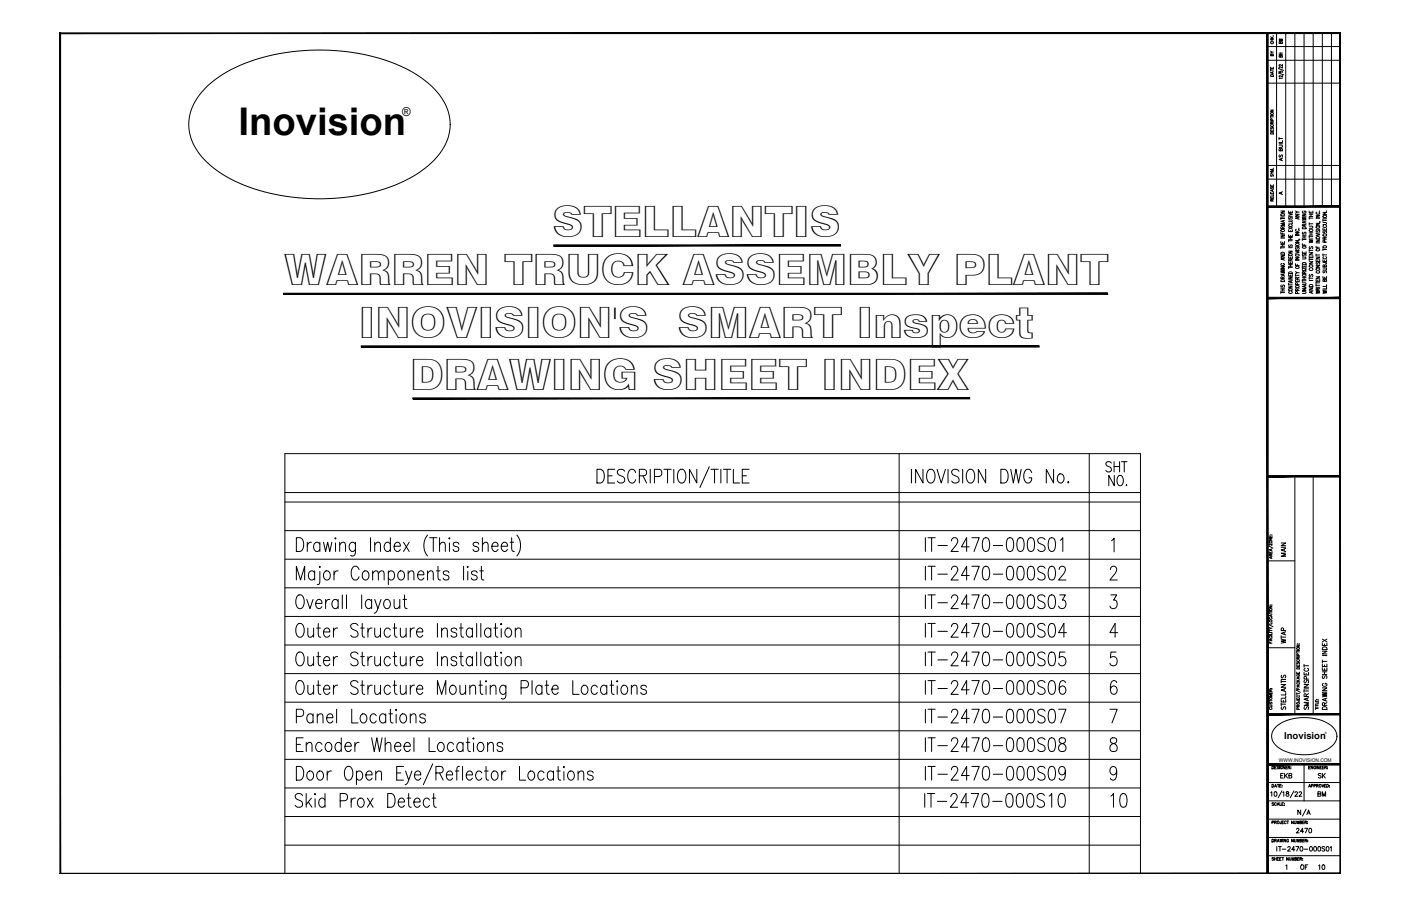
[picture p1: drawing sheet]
<svg xmlns="http://www.w3.org/2000/svg" width="432mm" height="279mm" viewBox="0 0 432 279" stroke-linecap="round" stroke-linejoin="round" font-family="sans-serif">
<defs><g id="words">
<g font-size="13.3">
<text x="170.3" y="73.1">STELLANTIS</text>
<text x="87.6" y="88">WARREN TRUCK ASSEMBLY PLANT</text>
<text x="110.6" y="104.2">INOVISION'S SMART Inspect</text>
<text x="126.4" y="120.2">DRAWING SHEET INDEX</text>
</g>
<text font-size="11.8" x="73.5" y="41.7">Inovision</text>
<g font-size="7.9">
<text x="279.8" y="150.3">INOVISION DWG No.</text>
<text x="284" y="171.4">IT-2470-000S01</text>
<text x="284" y="180.3">IT-2470-000S02</text>
<text x="284" y="189.1">IT-2470-000S03</text>
<text x="284" y="197.6">IT-2470-000S04</text>
<text x="284" y="206.7">IT-2470-000S05</text>
<text x="284" y="215.2">IT-2470-000S06</text>
<text x="284" y="224">IT-2470-000S07</text>
<text x="90" y="232.8">Encoder Wheel Locations</text>
<text x="284" y="232.8">IT-2470-000S08</text>
<text x="284" y="241.7">IT-2470-000S09</text>
<text x="89.6" y="250.1">Skid Prox Detect</text>
<text x="283.6" y="250.1">IT-2470-000S10</text>
<text x="341.1" y="250.1">10</text>
</g>
<g font-size="6.6">
<text x="339.7" y="146.8">SHT</text>
<text x="340.4" y="151">NO.</text>
</g>
<text font-size="5.3" x="398.6" y="252.9">N/A</text>
<g font-size="4.4">
<text x="397.2" y="172.9" transform="rotate(-90 397.2 172.9)">MAIN</text>
<text x="397.2" y="199.7" transform="rotate(-90 397.2 199.7)">WTAP</text>
<text x="393.3" y="241.3">EKB</text>
<text x="405" y="241.3">SK</text>
<text x="405" y="246.9">BM</text>
<text x="398.3" y="258.2">2470</text>
<text x="399.7" y="269.5">OF</text>
<text x="405.3" y="269.5">10</text>
</g>
<g font-size="4">
<text x="393" y="14.5">BM</text>
<text x="393" y="18.7">BH</text>
</g>
<text font-size="3.8" x="124" y="35.7">®</text>
<g font-size="3.5">
<text x="393.3" y="18.3" transform="rotate(-90 393.3 18.3)">BY</text>
<text x="393" y="61">A</text>
</g>
<text font-size="2.9" x="395.8" y="227.9">Inovision</text>
<text font-size="1.6" x="394.2" y="234.9">WWW.INOVISION.COM</text>
<text font-size=".9" x="408.4" y="226.4">®</text>
</g></defs>
<!-- layer: 0 -->
<g fill="none" stroke="#000" stroke-width=".31">
<path d="M63.1 27.4a43 43 0 0 1 23.6-11 64.2 64.2 0 0 1 39.3 5.2 23.8 23.8 0 0 1 12.1 12.6 14.8 14.8 0 0 1-4.3 15.2 42.1 42.1 0 0 1-21.8 10.6 64.5 64.5 0 0 1-41-4.9 23.6 23.6 0 0 1-12.2-12.6 14.8 14.8 0 0 1 4.3-15.1zM184 144.7h1.1a2.47 2.47 0 0 1 0 4.3h-1.1zM187.4 146.7h1.3M189.5 144.7h-2.1v4.3h2.1M192.5 145.3a1.19 1.19 0 0 0-1.2-.6 1.19 1.19 0 0 0-1 1l.3 .6 1.3 .6a1.05 1.05 0 0 1 .7 1.1 1.05 1.05 0 0 1-.9 1h-.6l-.8-.7M195.9 145.7a1.12 1.12 0 0 0-1.1-1 1.12 1.12 0 0 0-1.1 1 2.67 2.67 0 0 0 .8 3.3 1.19 1.19 0 0 0 1.4-1.1M197 146.7h1.5a1.03 1.03 0 0 0 .8-1 1.03 1.03 0 0 0-.8-1h-1.5v4.3M198.2 146.7l1.1 2.3M200.4 144.7v4.3M201.7 146.9h1.5a1.15 1.15 0 0 0 .8-1.1 1.15 1.15 0 0 0-.8-1.1h-1.5v4.3M204.6 144.7h2.3M205.7 144.7v4.3"/>
<path d="M207.7 144.7v4.3M209.5 144.9l.3-.2a1.87 1.87 0 0 1 1.6 2.6 1.26 1.26 0 0 1-.7 1.5 1.26 1.26 0 0 1-1.6-.5 3.1 3.1 0 0 1 .4-3.4zM214.8 144.7v4.3l-2.3-4.3v4.3M218.6 143.9l-2.9 6.5M219.1 144.7h2.3M220.2 144.7v4.3M222.2 144.7v4.3M223 144.7h2.2M224.1 144.7v4.3M226 144.7v4.3h2M228.8 146.7h1.3M230.9 144.7h-2.1v4.3h2.1"/>
<path d="M91.3 165.8h1.2a2.49 2.49 0 0 1 .8 3.6l-.8 .7h-1.2zM91.3 178.9v-4.3l1.3 4.3 1.3-4.3v4.3M94.7 167.2v2.9M96 167.2a1.17 1.17 0 0 0-1.3 1.3M97 176.6a.94 .94 0 0 0-.9-.6 .94 .94 0 0 0-.9 .6 1.3 1.3 0 0 0-.1 1.6 1.3 1.3 0 0 0 1.6 .5l.3-.4M97 176.1v2.8M98.6 167.8l-.7-.6a1.42 1.42 0 0 0-1.3 1.4 1.42 1.42 0 0 0 1.3 1.5l.7-.7M98.6 174.6l.1 .2-.1 .2zM98.6 176.2v3.3l-.2 .6-.6 .2M98.6 167.2v2.9M99.7 167.2l.7 2.9 .6-2.9 .6 2.9 .7-2.9M100.2 176.2a.92 .92 0 0 1 1.4 .4 1.3 1.3 0 0 1 .1 1.6 1.3 1.3 0 0 1-1.5 .5 1.73 1.73 0 0 1 0-2.5z"/>
<path d="M102.9 176.1v2.8M103.4 165.8l.2 .2-.2 .2zM103.4 167.4v2.7M104.2 176.1a1.11 1.11 0 0 0-1.3 1.2M104.7 168l.8-.8 .8 .2 .2 2.7M104.7 167.2v2.9M109.5 167.2l-.1 3.9-.5 .4-.8-.2M109.5 167.8l-.6-.6a1.42 1.42 0 0 0-1.3 1.4 1.42 1.42 0 0 0 1.3 1.5l.6-.7M110.7 175.6a1.14 1.14 0 0 0-1.8-.8 2.83 2.83 0 0 0 .3 4.1 1.19 1.19 0 0 0 1.5-1M112.1 176.2a.92 .92 0 0 1 1.5 .4 1.3 1.3 0 0 1 0 1.6 1.3 1.3 0 0 1-1.5 .5 1.79 1.79 0 0 1 0-2.5zM114.2 165.8v4.3M114.9 176.9l.8-.8 .8 .1 .1 2.7"/>
<path d="M114.9 176.1v2.8M115.5 168l.8-.8 .8 .2 .2 2.7M115.5 167.2v2.9M116.6 176.9l.8-.8 .8 .1 .2 2.7M119.7 176.6a.94 .94 0 0 1 .9-.6 .94 .94 0 0 1 .9 .6 1.3 1.3 0 0 1 0 1.6 1.3 1.3 0 0 1-1.5 .5l-.3-.4M119.7 176.1v4.2M120.3 167.8l-.6-.6a1.42 1.42 0 0 0-1.3 1.4 1.42 1.42 0 0 0 1.3 1.5l.6-.7M120.3 165.8v4.3M121.5 168.5h1.9a.94 .94 0 0 0-.6-1.2 .94 .94 0 0 0-1.2 .5 1.42 1.42 0 0 0 1.2 2.3l.6-.7M123.1 176.2a.9 .9 0 0 1 1.4 .4 1.41 1.41 0 0 1-1.1 2.3 1.66 1.66 0 0 1-.3-2.7zM124.4 167.2l1.7 2.9M125.8 176.9l.8-.8 .8 .1 .2 2.7"/>
<path d="M125.8 176.1v2.8M126.1 167.2l-1.7 2.9M128.7 177.3h1.9a.94 .94 0 0 0-.5-1.2 .94 .94 0 0 0-1.2 .5 1.41 1.41 0 0 0 1.1 2.3l.6-.6M131.8 165a5.1 5.1 0 0 0 0 6.5M131.8 176.9l.8-.8 .8 .1 .1 2.7M131.8 176.1v2.8M132.4 165.8h2.3M133.5 165.8v4.3M134.5 176.1h1.1M135 174.6v3.5l.2 .6 .6 .2M135.5 168l.8-.8 .8 .2 .2 2.7M135.5 165.8v4.3"/>
<path d="M138.4 176.6a.95 .95 0 0 0-.9-.6 .95 .95 0 0 0-.9 .6l.2 .5 1.1 .4a.76 .76 0 0 1 .3 1.2 1.03 1.03 0 0 1-1.6-.4M138.5 165.8l.2 .2-.2 .2zM138.5 167.4v2.7M141.4 167.8a.92 .92 0 0 0-.9-.6 .92 .92 0 0 0-.8 .6l.5 .7 .8 .1a.8 .8 0 0 1 .3 1.2 1 1 0 0 1-1.6-.4M142.9 174.6v4.3M144.2 174.6v.4l-.2-.2zM144.2 176.2v2.7M147.1 176.6a.95 .95 0 0 0-.9-.6 .95 .95 0 0 0-.9 .6l.2 .5 1.1 .4a.76 .76 0 0 1 .3 1.2 1.03 1.03 0 0 1-1.6-.4M147.6 167.8a.94 .94 0 0 0-.9-.6 .94 .94 0 0 0-.9 .6l.5 .7 .8 .1a.77 .77 0 0 1 .3 1.2 1 1 0 0 1-1.6-.4M147.9 176.1h1.1M148.4 174.6v3.5l.1 .6 .7 .2M148.7 168l.8-.8 .8 .2 .2 2.7"/>
<path d="M148.7 165.8v4.3M151.6 168.5h1.9a.94 .94 0 0 0-.6-1.2 .94 .94 0 0 0-1.2 .5 1.42 1.42 0 0 0 1.2 2.3l.6-.7M154.5 168.5h1.9a.94 .94 0 0 0-.6-1.2 .94 .94 0 0 0-1.2 .5 1.42 1.42 0 0 0 1.2 2.3l.6-.7M157.2 167.2h1.1M157.7 165.8v3.5l.2 .5 .6 .3M159.3 165a5.1 5.1 0 0 1 0 6.5M342.2 175.6l.4-.8 .9-.2a1.31 1.31 0 0 1 .2 2.3l-1.6 2h2.2M342.6 166.8l.8-.8v4.2M91.8 183.6l.3-.1a1.41 1.41 0 0 1 1.7 1.6 1.87 1.87 0 0 1-1.7 2.6 2.81 2.81 0 0 1-.3-4.1zM91.8 192.5l.3-.2a1.87 1.87 0 0 1 1.7 2.6 1.32 1.32 0 0 1-.6 1.3 1.32 1.32 0 0 1-1.4 .1 2.98 2.98 0 0 1 0-3.8zM94.6 184.9l.9 2.8 1-2.8M94.9 193.7l.1 2.6 .8 .2 .9-.8"/>
<path d="M96.7 193.7v2.8M97.3 186.1h1.9a.94 .94 0 0 0-.6-1.2 .94 .94 0 0 0-1.1 .6 1.42 1.42 0 0 0 1.1 2.2l.6-.6M97.6 193.7h1.1M98.1 192.3v3.4l.2 .6 .6 .2M99.7 194.9h1.9a.94 .94 0 0 0-.5-1.2 .94 .94 0 0 0-1.2 .6 1.4 1.4 0 0 0 1.1 2.2l.6-.6M100.4 184.9v2.8M101.6 184.9a1.17 1.17 0 0 0-1.2 1.2M102.8 193.7v2.8M104.1 193.7a1.14 1.14 0 0 0-1.3 1.2M104.2 185.5l-.6-.6a1.42 1.42 0 0 0-1.3 1.4 1.42 1.42 0 0 0 1.3 1.4l.6-.6M104.2 184.9v2.8M105.5 183.5v4.2"/>
<path d="M106.8 183.5v4.2M110.3 192.9a1.19 1.19 0 0 0-1.2-.7 1.19 1.19 0 0 0-1 1.1l.3 .6 1.3 .6a1.05 1.05 0 0 1 .7 1 1.05 1.05 0 0 1-.9 1l-1.1-.2-.3-.4M111.2 193.7h1.1M111.5 183.5v4.2M111.6 192.3v3.4l.2 .6 .6 .2M113.4 193.7v2.8M114.5 185.5l-.6-.6a1.42 1.42 0 0 0-1.3 1.4 1.42 1.42 0 0 0 1.3 1.4l.6-.6M114.5 184.9v2.8M114.7 193.7a1.14 1.14 0 0 0-1.3 1.2M115.5 184.9l1 2.8 .9-2.8M115.5 193.7l.2 2.6 .8 .2 .8-.8M116.5 187.7l-.4 .8-.8 .6"/>
<path d="M117.3 193.7v2.8M118.7 185.1a.89 .89 0 0 1 1.5 .4 1.42 1.42 0 0 1-1.2 2.2 1.68 1.68 0 0 1-.3-2.6zM120.3 194.3l-.6-.6a1.41 1.41 0 0 0-1.3 1.4 1.41 1.41 0 0 0 1.3 1.4l.6-.6M121.1 193.7h1.2M121.5 184.9l.1 2.6 .8 .2 .8-.8M121.6 192.3v3.4l.2 .6 .6 .2M123.2 184.9v2.8M123.4 193.7l.2 2.6 .8 .2 .8-.8M124.2 184.9h1.1M124.7 183.5v3.4l.1 .6 .7 .2M125.2 193.7v2.8M126.5 193.7v2.8"/>
<path d="M127.7 193.7a1.14 1.14 0 0 0-1.2 1.2M128.4 194.9h1.9a.93 .93 0 0 0-.6-1.2 .93 .93 0 0 0-1.1 .6 1.4 1.4 0 0 0 1.1 2.2l.6-.6M134.8 192.3v4.2M136.1 194.5l.8-.8 .8 .2 .2 2.6M136.1 193.7v2.8M140.8 194.3a.93 .93 0 0 0-.9-.7 .93 .93 0 0 0-.9 .7l.2 .4 1.1 .4a.76 .76 0 0 1 .3 1.2 1.03 1.03 0 0 1-1.6-.4M141.6 193.7h1.1M142.1 192.3v3.4l.1 .6 .7 .2M145.6 194.3l-.6-.6a1.41 1.41 0 0 0-1.3 1.4 1.41 1.41 0 0 0 1.3 1.4l.6-.6M145.6 193.7v2.8M146.9 192.3v4.2M148.2 192.3v4.2"/>
<path d="M151.3 194.3l-.7-.6a1.41 1.41 0 0 0-1.3 1.4 1.41 1.41 0 0 0 1.3 1.4l.7-.6M151.3 193.7v2.8M152.2 193.7h1.2M152.7 192.3v3.4l.2 .6 .6 .2M154.5 192.3v.4l-.2-.2zM154.5 193.9v2.6M156.1 193.9l.3-.2a1.41 1.41 0 0 1 1.3 1.4 1.41 1.41 0 0 1-1.3 1.4 1.66 1.66 0 0 1-.3-2.6zM158.8 194.5l.8-.8 .8 .2 .2 2.6M158.8 193.7v2.8M342.4 183.5h1.8l-1 1.6h.5a1.34 1.34 0 0 1 .5 1.9 1.34 1.34 0 0 1-2 .3l-.1-.4M344.5 195.1h-2.4l1.6-2.8v4.2M91.8 210.1l.3-.2a1.87 1.87 0 0 1 1.7 2.6 1.32 1.32 0 0 1-.6 1.3 1.32 1.32 0 0 1-1.4 .1 2.98 2.98 0 0 1 0-3.8z"/>
<path d="M91.8 201.3l.3-.2a1.41 1.41 0 0 1 1.7 1.6 1.87 1.87 0 0 1-1.7 2.6 2.81 2.81 0 0 1-.3-4zM94.9 211.3l.1 2.6 .8 .2 .9-.8M94.9 202.5l.1 2.6 .8 .2 .9-.8M96.7 202.5v2.8M96.7 211.3v2.8M97.6 211.3h1.1M97.6 202.5h1.1M98.1 209.9v3.4l.2 .6 .6 .2M98.1 201.1v3.4l.2 .6 .6 .2M99.7 212.5h1.9a.94 .94 0 0 0-.6-1.1 .94 .94 0 0 0-1.1 .5 1.4 1.4 0 0 0 1.1 2.2l.6-.6M99.7 203.7h1.9a.94 .94 0 0 0-.5-1.2 .94 .94 0 0 0-1.2 .6 1.42 1.42 0 0 0 1.1 2.2l.6-.6M102.8 202.5v2.8"/>
<path d="M102.8 211.3v2.8M103.7 218.7v4.3M104.1 211.3a1.17 1.17 0 0 0-1.3 1.2M104.1 202.5a1.17 1.17 0 0 0-1.3 1.2M108.4 218.7v4.3h1.9M110.3 210.5a1.19 1.19 0 0 0-1.2-.6 1.19 1.19 0 0 0-1 1l.3 .6 1.3 .6a1.05 1.05 0 0 1 .7 1.1 1.05 1.05 0 0 1-.9 .9l-1.1-.2-.3-.4M110.3 201.7a1.2 1.2 0 0 0-1.2-.7 1.2 1.2 0 0 0-1 1.1l.3 .6 1.3 .6a1.05 1.05 0 0 1 .7 1.1 1.05 1.05 0 0 1-.9 .9h-.6l-.8-.6M111.2 211.3h1.1M111.2 202.5h1.1M111.6 209.9v3.4l.2 .6 .6 .2M111.6 201.1v3.4l.2 .6 .6 .2M113.4 202.5v2.8"/>
<path d="M113.4 211.3v2.8M114.7 211.3a1.17 1.17 0 0 0-1.3 1.2M114.7 202.5a1.17 1.17 0 0 0-1.3 1.2M115.5 211.3l.2 2.6 .8 .2 .8-.8M115.5 202.5l.2 2.6 .8 .2 .8-.8M117.3 202.5v2.8M117.3 211.3v2.8M120.3 211.9l-.6-.6a1.41 1.41 0 0 0-1.3 1.4 1.41 1.41 0 0 0 1.3 1.4l.6-.6M120.3 218.7v3.5l.2 .5 .6 .3M120.3 203.1l-.6-.6a1.42 1.42 0 0 0-1.3 1.4 1.42 1.42 0 0 0 1.3 1.4l.6-.6M121.1 211.3h1.2M121.1 202.5h1.2"/>
<path d="M121.6 209.9v3.4l.2 .6 .6 .2M121.6 201.1v3.4l.2 .6 .6 .2M122.1 218.7l.2 .2-.2 .2zM123.4 211.3l.2 2.6 .8 .2 .8-.8M123.4 202.5l.2 2.6 .8 .2 .8-.8M125.2 202.5v2.8M125.2 211.3v2.8M126.5 202.5v2.8M126.5 211.3v2.8M127.7 211.3a1.17 1.17 0 0 0-1.2 1.2M127.7 202.5a1.17 1.17 0 0 0-1.2 1.2M128.4 212.5h1.9a.93 .93 0 0 0-.6-1.1 .93 .93 0 0 0-1.1 .5 1.4 1.4 0 0 0 1.1 2.2l.6-.6"/>
<path d="M128.4 203.7h1.9a.93 .93 0 0 0-.6-1.1 .93 .93 0 0 0-1.1 .5 1.42 1.42 0 0 0 1.1 2.2l.6-.6M134.8 214.1v-4.2l1.3 4.2 1.3-4.2v4.2M134.8 201.1v4.2M136.1 203.3l.8-.8 .8 .2 .2 2.6M136.1 202.5v2.8M139 211.5a1.12 1.12 0 0 1 1.3 .1 1.12 1.12 0 0 1 .3 1.3 1.12 1.12 0 0 1-1.3 1.2 1.64 1.64 0 0 1-.3-2.6zM140.8 203.1a.93 .93 0 0 0-.9-.6 .93 .93 0 0 0-.9 .6l.5 .6 .8 .2a.77 .77 0 0 1 .3 1.2 1 1 0 0 1-1.6-.4M141.6 202.5h1.1M141.8 211.3l.1 2.6 .8 .2 .8-.8M142.1 201.1v3.4l.1 .6 .7 .2M143.5 211.3v2.8M144.8 212.1l.8-.8 .8 .2 .2 2.6"/>
<path d="M144.8 211.3v2.8M145.6 203.1l-.6-.6a1.42 1.42 0 0 0-1.3 1.4 1.42 1.42 0 0 0 1.3 1.4l.6-.6M145.6 202.5v2.8M146.9 201.1v4.2M147.6 211.3h1.1M148 209.9v3.4l.2 .6 .6 .2M148.2 201.1v4.2M149.8 209.9l.2 .2-.2 .2zM149.8 211.5v2.6M151.1 212.1l.8-.8 .8 .2 .2 2.6M151.1 211.3v2.8M151.3 203.1l-.7-.6a1.42 1.42 0 0 0-1.3 1.4 1.42 1.42 0 0 0 1.3 1.4l.7-.6"/>
<path d="M151.3 202.5v2.8M152.2 202.5h1.2M152.7 201.1v3.4l.2 .6 .6 .2M154.5 201.1v.4l-.2-.2zM154.5 202.7v2.6M155.9 211.3l-.1 3.8-.5 .4-.8-.2M155.9 211.9l-.6-.6a1.41 1.41 0 0 0-1.3 1.4 1.41 1.41 0 0 0 1.3 1.4l.6-.6M156.1 202.7l.3-.2a1.42 1.42 0 0 1 1.3 1.4 1.42 1.42 0 0 1-1.3 1.4 1.66 1.66 0 0 1-.3-2.6zM158.8 203.3l.8-.8 .8 .2 .2 2.6M158.8 202.5v2.8M160.6 212.1h1.5a1.15 1.15 0 0 0 .8-1.1 1.15 1.15 0 0 0-.8-1.1h-1.5v4.2M164 209.9v4.2"/>
<path d="M167 211.9l-.6-.6a1.41 1.41 0 0 0-1.3 1.4 1.41 1.41 0 0 0 1.3 1.4l.6-.6M167 211.3v2.8M168 211.3h1.1M168.5 209.9v3.4l.2 .6 .6 .2M170.1 212.5h1.9a.93 .93 0 0 0-.6-1.1 .93 .93 0 0 0-1.1 .5 1.4 1.4 0 0 0 1.1 2.2l.6-.6M176.5 209.9v4.2h2M179.6 211.5l.3-.2a1.41 1.41 0 0 1 1.3 1.4 1.41 1.41 0 0 1-1.3 1.4 1.64 1.64 0 0 1-.3-2.6zM184.1 211.9l-.6-.6a1.41 1.41 0 0 0-1.3 1.4 1.41 1.41 0 0 0 1.3 1.4l.6-.6M187 211.9l-.6-.6a1.41 1.41 0 0 0-1.3 1.4 1.41 1.41 0 0 0 1.3 1.4l.6-.6M187 211.3v2.8M188 211.3h1.1M188.5 209.9v3.4l.1 .6 .7 .2"/>
<path d="M190.2 209.9l.2 .2-.2 .2zM190.2 211.5v2.6M191.8 211.5a1.14 1.14 0 0 1 1.4 .1 1.14 1.14 0 0 1 .3 1.3 1.14 1.14 0 0 1-1.3 1.2 1.66 1.66 0 0 1-.4-2.6zM194.6 212.1l.8-.8 .8 .2 .1 2.6M194.6 211.3v2.8M199.2 211.9a.92 .92 0 0 0-.8-.6 .92 .92 0 0 0-.9 .6l.1 .4 1.2 .4a.79 .79 0 0 1 .3 1.2 1.02 1.02 0 0 1-1.6-.4M342.1 218.7h2.2l-1.6 4.3M344 201.1h-1.6l-.2 1.8a1.23 1.23 0 0 1 1.6-.3 1.23 1.23 0 0 1 .5 1.5 1.15 1.15 0 0 1-.9 1.2 1.15 1.15 0 0 1-1.3-.8M344.2 210.5l-.2-.4-.8-.2a2.32 2.32 0 0 0-1 2.8l.2 .8a.96 .96 0 0 0 .9 .6 .96 .96 0 0 0 .9-.6 1.21 1.21 0 0 0-.1-1.4 1.21 1.21 0 0 0-1.4-.4l-.5 1M91.3 220.9h1.5a1.15 1.15 0 0 0 .8-1.1 1.15 1.15 0 0 0-.8-1.1h-1.5v4.3M91.3 236.4h1.2a2.49 2.49 0 0 1 .8 3.6l-.8 .6h-1.2zM95 238a.9 .9 0 0 1 1.5 .4 1.42 1.42 0 0 1-1.1 2.2 1.66 1.66 0 0 1-.4-2.6z"/>
<path d="M96.5 220.7a.94 .94 0 0 0-.9-.6 .94 .94 0 0 0-.9 .6 1.42 1.42 0 0 0 1.1 2.3l.7-.7M96.5 220.1v2.9M97.8 220.9l.8-.8 .8 .2 .2 2.7M97.8 220.1v2.9M98.1 238a.92 .92 0 0 1 1.5 .4 1.42 1.42 0 0 1-1.2 2.2 1.65 1.65 0 0 1-.3-2.6zM100.7 221.3h1.9a.93 .93 0 0 0-.6-1.1 .93 .93 0 0 0-1.2 .5 1.42 1.42 0 0 0 1.2 2.3l.6-.7M100.8 237.8v2.8M102.1 237.8a1.14 1.14 0 0 0-1.3 1.2M106.8 236.5l.3-.1a1.87 1.87 0 0 1 1.6 2.6l-.1 .6a1.14 1.14 0 0 1-1.8 .8 3 3 0 0 1 0-3.9zM109.9 238.4a.94 .94 0 0 1 .9-.7 .94 .94 0 0 1 .8 .7 1.42 1.42 0 0 1-1.1 2.2l-.6-.6M109.9 237.8v4.2M111.5 220.3a.9 .9 0 0 1 1.4 .4 1.42 1.42 0 0 1-1.1 2.3 1.66 1.66 0 0 1-.3-2.7z"/>
<path d="M112.8 239h1.9a.94 .94 0 0 0-.6-1.2 .94 .94 0 0 0-1.2 .6 1.42 1.42 0 0 0 1.2 2.2l.6-.6M115.8 238.6l.8-.8 .8 .2 .2 2.6M115.8 237.8v2.8M116 220.7a.94 .94 0 0 0-.9-.6 .94 .94 0 0 0-.9 .6 1.42 1.42 0 0 0 1.1 2.3l.7-.7M118.9 220.7a.94 .94 0 0 0-.9-.6 .94 .94 0 0 0-.9 .6 1.42 1.42 0 0 0 1.1 2.3l.7-.7M118.9 220.1v2.9M119.9 220.1h1.1M122.1 220.3v2.7M122.3 238.4h1.3M123.7 220.3a.92 .92 0 0 1 1.5 .4 1.42 1.42 0 0 1-1.2 2.3 1.65 1.65 0 0 1-.3-2.7zM124.4 236.4h-2.1v4.2h2.1M125 237.8l1 2.8 .9-2.8"/>
<path d="M126.5 220.9l.8-.8 .8 .2 .1 2.7M126.5 220.1v2.9M127.7 239h2a.94 .94 0 0 0-.6-1.2 .94 .94 0 0 0-1.2 .6 1.42 1.42 0 0 0 1.1 2.2l.7-.6M131.1 220.7a.93 .93 0 0 0-.9-.6 .93 .93 0 0 0-.8 .6l.4 .6 .8 .2a.8 .8 0 0 1 .4 1.2 1 1 0 0 1-1.6-.4M133.4 235.5l-2.9 6.5M134.4 238.4h1.4a1.03 1.03 0 0 0 .8-1 1.03 1.03 0 0 0-.8-1h-1.4v4.2M135.5 238.4l1.1 2.2M137.6 239h1.9v-.4a.91 .91 0 0 0-.8-.9 .91 .91 0 0 0-1 .7 1.42 1.42 0 0 0 1.2 2.2l.6-.6M140.3 237.8h1.1M141.6 236.4l-.6 .1-.2 .7v3.4M142.6 236.4v4.2M143.7 239h1.9a.93 .93 0 0 0-.6-1.2 .93 .93 0 0 0-1.1 .6 1.42 1.42 0 0 0 1.1 2.2l.6-.6"/>
<path d="M148.5 238.4a.93 .93 0 0 0-.9-.7 .93 .93 0 0 0-.8 .7 1.42 1.42 0 0 0 1.1 2.2l.6-.6M149.3 237.8h1.2M149.8 236.4v3.4l.2 .6 .6 .2M151.9 238a.92 .92 0 0 1 1.5 .4 1.42 1.42 0 0 1-1.2 2.2 1.66 1.66 0 0 1-.3-2.6zM154.6 237.8v2.8M155.9 237.8a1.14 1.14 0 0 0-1.3 1.2M160.1 236.4v4.2h2M163.2 238a.9 .9 0 0 1 1.4 .4 1.42 1.42 0 0 1-1.1 2.2 1.66 1.66 0 0 1-.3-2.6zM167.7 238.4a.95 .95 0 0 0-.9-.7 .95 .95 0 0 0-.9 .7 1.42 1.42 0 0 0 1.1 2.2l.7-.6M170.6 238.4a.95 .95 0 0 0-.9-.7 .95 .95 0 0 0-.9 .7 1.42 1.42 0 0 0 1.1 2.2l.7-.6M170.6 237.8v2.8M171.6 237.8h1.1"/>
<path d="M172 236.4v3.4l.2 .6 .6 .2M173.8 236.4l.2 .1-.2 .3-.2-.3zM173.8 238v2.6M175.4 238a.92 .92 0 0 1 1.5 .4 1.42 1.42 0 0 1-1.2 2.2 1.66 1.66 0 0 1-.3-2.6zM178.2 238.6l.8-.8 .8 .2 .1 2.6M178.2 237.8v2.8M182.8 238.4a.93 .93 0 0 0-.9-.7 .93 .93 0 0 0-.8 .7l.4 .6 .8 .2a.79 .79 0 0 1 .4 1.2 1 1 0 0 1-1.6-.4M342.4 227.7a.94 .94 0 0 0 .3 1.5 1.37 1.37 0 0 1 1.6 .9 1.37 1.37 0 0 1-.8 1.7 1.23 1.23 0 0 1-1.5-1 1.23 1.23 0 0 1 1-1.5l.7-.1a.87 .87 0 0 0 .5-.9 .87 .87 0 0 0-.7-.8zM344.2 237.8a1.15 1.15 0 0 1-1.2 1.2 1.35 1.35 0 0 1-.9-1.4 1.35 1.35 0 0 1 1.1-1.2l.5 .1a3.6 3.6 0 0 1 0 3.9l-.8 .2-.5-.2-.2-.4M126 240.6l-.3 .8-.9 .6"/>
</g>
<!-- layer: T -->
<g fill="none" stroke="#000" stroke-width=".31">
<path d="M390.6 18.6h22.6M390.6 14.4h22.6M393.5 10.1v53.6M396.3 10.1v53.6M399.1 10.1v53.6M401.9 10.1v53.6M404.7 10.1v53.6M407.6 10.1v53.6M410.4 10.1v53.6M390.6 25.6h22.6M390.6 51h22.6M390.6 55.3h22.6"/>
<path d="M277.1 139.9v129.5M335.7 139.9v129.5M87.8 151.9h263.7M87.8 154.8h263.7M399.1 146.9v73.4M404.7 146.9v73.4M87.8 163.6h263.7M87.8 172.5h263.7M390.6 173h8.5M87.8 181.3h263.7M87.8 190.1h263.7M87.8 198.9h263.7"/>
<path d="M390.6 199.8h8.5M87.8 207.7h263.7M87.8 216.5h263.7M87.8 225.4h263.7M87.8 234.2h263.7M393.2 224.3a14.4 14.4 0 0 1 13.4-2.4 6.9 6.9 0 0 1 5.4 4.6 4.8 4.8 0 0 1-3.1 4.7 15.5 15.5 0 0 1-15.3-1 3.8 3.8 0 0 1-.4-5.9zM401.9 235.7v11.3M87.8 243h263.7M87.8 251.8h263.7M390.6 241.3h22.6M390.6 247h22.6M390.6 258.3h22.6"/>
<path d="M390.6 252.6h22.6M87.8 269.4v-129.5h263.7v129.5M87.8 260.6h263.7M390.6 263.9h22.6"/>
</g>
<g fill="#000" stroke="#000" stroke-width=".31">
<path d="M390.4 10.1l.4 259.4v-259.4zM390.4 10.1l.4 259.4h-.4z"/>
<path d="M390.6 63.9h22.6v-.4zM390.6 63.5h22.6l-22.6 .4z"/>
<path d="M390.6 92.1h22.6v-.4zM390.6 91.7h22.6l-22.6 .4z"/>
<path d="M390.6 147.1h22.6v-.5zM390.6 146.6h22.6l-22.6 .5z"/>
<path d="M390.8 220.1v.4l22.4-.4zM390.8 220.5l22.4-.4v.4z"/>
<path d="M390.6 235.9h22.6v-.4zM390.6 235.5h22.6l-22.6 .4z"/>
<path d="M18.5 269.5h394.7l-.2-.2zM18.5 269.5l.2-.2h394.3zM18.5 10.1v259.4l.2-.2zM18.5 10.1l.2 .3v258.9zM18.5 10.1l.2 .3 394.5-.3zM18.7 10.4l394.5-.3-.2 .3zM413.2 10.1l-.2 .3 .2 259.1zM413 10.4l.2 259.1-.2-.2z"/>
</g>
<!-- layer: TEXT -->
<g fill="none" stroke="#000" stroke-width=".31">
<path d="M395.3 19.9v.4l-.9-.4-.2 .3 .3 .1M391.6 20.7v.5h.9v-.5M391.6 33.9h.9l-.9 .6h.9M391.6 21.6h.9M391.6 21.3v.6M391.6 35.8v.5M391.6 37.4h.9M391.6 36h.9M391.6 35.6h.9M391.7 23.1h.7l.1 .4h-.9zM391.7 39.3v.4l.2 .1 .5-.5v.5M391.8 38.4a.29 .29 0 0 0-.2 .4 .29 .29 0 0 0 .4 .2h.1a.29 .29 0 0 0 .4-.2 .29 .29 0 0 0-.2-.4"/>
<path d="M392 38.2v-.4l-.3-.1-.1 .5h.9M392 20.9v.3M392.1 37.1l-.1-.5h-.3l-.1 .5h.9M392.2 22.2v.4M392.5 22.1l-.9 .3 .9 .3M392.5 37.7l-.5 .3M394 22.5l1.6 .6M394 21.1l1.6 .6M394.2 22v.3h.4a.28 .28 0 0 1 .1-.4 .28 .28 0 0 1 .4 .1 .28 .28 0 0 1 0 .4M395.3 24.1h-1.1l.2 .2M395.3 23.3v.5l-1-.4-.1 .2 .3 .1M395.3 20.5v.5l-1-.4-.1 .2 .3 .2"/>
<path d="M391.6 40v.5h.9v-.5M391.6 59.3v.5h.9M391.6 57v.5h.9v-.5M391.6 53l.4 .3-.4 .3M391.7 40.9a.47 .47 0 0 1 .8 .1v.3h-.9zM391.7 57.7v.5l.4-.5 .3 .1v.4M391.7 53.9v.5l.5-.5h.2v.5M392 40.2v.3M392 53.3h.5M392.4 51.9h.1M392.5 60v.5h-.9M392.5 58.5l-.9 .3 .9 .3"/>
<path d="M392.5 52.2h-.9l.9 .4-.9 .3h.9M394.2 44.7h.8l.3 .3-.3 .5h-.8M394.2 44.3h1.1M394.2 42.7h1.1M394.2 42.4v.7M394.4 47.8l-.1 .6h.3l.3-.6h.2v.7M394.7 46l.2-.2 .4 .2v.5h-1.1l.1-.6h.4v.6M394.9 48.9v.5M395.3 48.8l-1.1 .4 1.1 .4M395.3 43.3v.6h-1.1M391.6 60.7v.5h.9M392 62v-.5h-.3l-.1 .5h.9"/>
<path d="M394.8 78.7h1.1l-1.1 .6h1.1M394.8 74.5v.5h1.1v-.5M394.8 72.5h1.1l-1.1 .6h1.1M394.8 71.6v.6h1.1M394.8 65.1h1.1l-1.1 .6h1.1M394.8 66.9h1.1M394.8 67.4h1.1M394.8 67.1v.6M394.8 76.1v.6M394.8 76.4h1.1M394.8 75.9h1.1M394.8 75.4h1.1"/>
<path d="M394.8 73.4h1.1M394.8 78a.63 .63 0 0 1 .7-.2 .63 .63 0 0 1 .4 .6h-1.1zM394.8 70.9l.1-.1a.54 .54 0 0 1 .6-.1 .54 .54 0 0 1 .3 .6h-.1a.54 .54 0 0 1-.6 .1 .54 .54 0 0 1-.3-.5zM394.8 66.1l.1-.1a.54 .54 0 0 1 .6-.1 .54 .54 0 0 1 .3 .5l-.1 .1a.54 .54 0 0 1-.6 .1 .54 .54 0 0 1-.3-.5zM395.3 70.5v-.5l-.4-.1-.1 .6h1.1M395.3 71.8v.4M395.3 74.7v.3M395.3 75.4v.5M395.5 68.1v.4M395.5 79.7v.4M395.9 79.6l-1.1 .3 1.1 .3M395.9 68.9h-1.1l1.1 .4-1.1 .3h1.1"/>
<path d="M395.9 67.9l-1.1 .4 1.1 .3M395.9 69.9l-.6 .3M397.2 79.1v.5h1.1v-.5M397.2 78.5l.1-.2a.54 .54 0 0 1 .6-.1 .54 .54 0 0 1 .3 .5l-.1 .1a.62 .62 0 0 1-.9-.3zM397.2 77.5h1.1l-1.1 .5h1.1M397.2 72.4v.5h1.1v-.5M397.2 70.9v.5h1.1v-.5M397.2 67.8h.9l.2 .3-.3 .3h-.8M397.2 65.8l1.1 .3-1.1 .3M397.2 65.1v.5h1.1v-.5M397.2 74v.5M397.2 76.4h1.1"/>
<path d="M397.2 74.2h1.1M397.2 73.8h1.1M397.2 73.2h1.1M397.2 70.1l1.1 .6M397.2 66.7h1.1M397.3 75.5l-.1 .2 .1 .4 .4-.4a.3 .3 0 0 1 .5-.1 .3 .3 0 0 1-.1 .5M397.3 66.9a.28 .28 0 0 0-.1 .5 .28 .28 0 0 0 .4-.1l.1-.2a.3 .3 0 0 1 .5-.1 .3 .3 0 0 1-.1 .5M397.4 69.3a.31 .31 0 0 0-.2 .4 .31 .31 0 0 0 .4 .2h.3a.31 .31 0 0 0 .4-.2 .31 .31 0 0 0-.3-.4M397.7 65.3v.3M397.7 71.1v.3M397.7 72.6v.3M397.7 73.2v.6"/>
<path d="M397.7 79.3v.3M398.3 68.6v.5h-1.1M398.3 79.9l-.6 .3M398.3 70.1l-1.1 .6M399.3 79.4h1.1l-1.1 .6h1.1M399.3 77.4l1.1 .4-1.1 .3M399.3 74.2h1.1l-1.1 .6h1.1M399.3 71.7h1.1l-1.1 .6h1.1M399.3 66.1h1.1l-1.1 .6h1.1M399.3 65.1l.5 .3-.5 .4M399.3 77.2h1.1M399.3 76.1h1.1"/>
<path d="M399.3 72.6h1.1M399.3 78.5l.1-.1a.54 .54 0 0 1 .6-.1 .54 .54 0 0 1 .4 .6h-.2a.54 .54 0 0 1-.6 .1 .54 .54 0 0 1-.3-.5zM399.3 75.2l.1-.1a.54 .54 0 0 1 .6-.1 .54 .54 0 0 1 .4 .6h-.2a.54 .54 0 0 1-.6 .1 .54 .54 0 0 1-.3-.5zM399.4 76.3l-.1 .2 .1 .4 .5-.5a.31 .31 0 0 1 .5 .1 .31 .31 0 0 1-.2 .4M399.5 70.7a.33 .33 0 0 0-.2 .4 .33 .33 0 0 0 .4 .2h.3a.33 .33 0 0 0 .4-.2 .33 .33 0 0 0-.3-.4M399.8 65.4h.6M400 67.1v.4M400.4 73.8l.2 .1M400.4 70.4h-.1M400.4 66.9l-1.1 .4 1.1 .3M401.4 79.3h.8l.3 .2-.1 .3-1 .1M401.4 77.6v.5h1.1v-.5"/>
<path d="M401.4 75.1v.6h1.1M401.4 67.1l1.1 .2-1.1 .2 1.1 .2-1.1 .2M401.4 66h1.1l-1.1 .6h1.1M401.4 72.5h1.1M401.4 73.6v.5M401.4 73.9h1.1M401.4 73.4h1.1M401.4 72.8h1.1M401.4 66.9h1.1M401.5 76.1l.1-.1a.54 .54 0 0 1 .6-.1 .54 .54 0 0 1 .3 .5l-.1 .1a.54 .54 0 0 1-.6 .1 .54 .54 0 0 1-.3-.5zM401.5 70.2a.63 .63 0 0 1 .6-.2 .63 .63 0 0 1 .4 .6h-1.1zM401.6 78.4a.28 .28 0 0 0-.2 .4 .28 .28 0 0 0 .5 0l.1-.2a.3 .3 0 0 1 .5-.1 .3 .3 0 0 1-.1 .5"/>
<path d="M401.6 71.6a.28 .28 0 0 0-.2 .4 .28 .28 0 0 0 .5 0l.1-.2a.3 .3 0 0 1 .5-.1 .3 .3 0 0 1-.1 .5M401.7 65.1a.33 .33 0 0 0-.3 .4 .33 .33 0 0 0 .4 .2h.3a.34 .34 0 0 0 .4-.3 .34 .34 0 0 0-.4-.3v.2M401.9 69.7v-.5h-.4l-.1 .5h1.1M401.9 72.8v.6M401.9 75.3v.4M401.9 77.8v.3M402.2 68.3v.4M402.5 68.2l-1.1 .3 1.1 .3M402.5 69.1l-.6 .3M403.5 78.9v.6h1.1v-.6M403.5 77.9h1.1l-1.1 .7h1.1M403.5 73.9l1.1 .2-1.1 .3 1.1 .2-1.1 .3"/>
<path d="M403.5 69.7h.8l.3 .3-.1 .3-1 .1M403.5 65.1v.6h1.1v-.6M403.5 77.2h1.1M403.5 66.7h1.1M403.5 66.9v.7M403.5 68.7v.6M403.5 72.7v.6M403.5 76.9v.6M403.5 79.7v.7M403.5 73.7h1.1M403.5 73h1.1M403.5 72.5h1.1"/>
<path d="M403.5 71.8h1.1M403.5 69h1.1M403.5 67.3h1.1M403.5 66.1h1.1M403.7 76l-.1 .6 .3 .1 .3-.6 .3-.1v.7M404.1 65.3v.4M404.1 66.1v.6M404.1 71.8v.7M404.1 79.1v.4M405.6 79.3h1.1l-1.1 .6h1.1M405.6 75.9v.6h1.1M405.6 74h1.1l-1.1 .6h1.1"/>
<path d="M405.6 72.1l1.1 .3-1.1 .3M405.6 68.9h1.1l-1.1 .6h1.1M405.6 66.4h1.1l-1.1 .6h1.1M405.6 78.3v.6M405.6 78.6h1.1M405.6 74.9h1.1M405.6 71.9h1.1M405.6 70.7h1.1M405.6 67.3h1.1M405.7 76.9l.1-.1a.54 .54 0 0 1 .6-.1 .54 .54 0 0 1 .3 .5l-.1 .1a.54 .54 0 0 1-.6 .1 .54 .54 0 0 1-.3-.5zM405.7 73.1h.1a.54 .54 0 0 1 .6-.1 .54 .54 0 0 1 .3 .5l-.1 .1a.54 .54 0 0 1-.6 .1 .54 .54 0 0 1-.3-.6zM405.7 69.9l.1-.1a.54 .54 0 0 1 .6-.1 .54 .54 0 0 1 .3 .5l-.1 .1a.54 .54 0 0 1-.6 .1 .54 .54 0 0 1-.3-.5z"/>
<path d="M405.8 71l-.2 .2 .2 .4 .6-.6 .3 .2-.1 .4M405.9 65.4a.33 .33 0 0 0-.3 .4 .33 .33 0 0 0 .4 .2h.3a.33 .33 0 0 0 .4-.2 .33 .33 0 0 0-.2-.4M406.2 76.1v.4M406.7 68.4l.3 .1M406.7 65.1h-.1M407.7 70.4v.6h1.2v-.6M407.7 68.6h.8l.4 .3-.2 .3h-1M407.7 65.5h1.2l-1.2 .6h1.2M407.7 78.6h1.2M407.7 67.6v.6M407.7 76.7v.6M407.7 78.3v.6"/>
<path d="M407.7 77h1.2M407.7 68h1.2M407.7 67.5h1.2M407.9 71.3l-.2 .2 .2 .4 .6-.6 .4 .2-.2 .4M408 79.2a.34 .34 0 0 0-.3 .4 .34 .34 0 0 0 .5 .2h.2a.34 .34 0 0 0 .5-.2 .34 .34 0 0 0-.3-.4M408 69.5a.35 .35 0 0 0-.3 .4 .35 .35 0 0 0 .5 .3h.2a.35 .35 0 0 0 .5-.3 .35 .35 0 0 0-.3-.4M408.3 73.8l-.1-.6h-.4l-.1 .6h1.2M408.3 70.6v.4M408.3 74.7v-.5l-.5-.1-.1 .6h1.2M408.8 65.1h.1M408.9 73.1l-.6 .4M394.8 83.3l1.1 .2-1.1 .2 1.1 .3-1.1 .2"/>
<path d="M394.8 82.2h1.1l-1.1 .6h1.1M394.8 90.2h1.1M394.8 89.9v.6M394.8 89.7h1.1M394.8 89.1h1.1M394.8 88.8h1.1M394.8 83.1h1.1M394.8 86.4a.63 .63 0 0 1 .7-.1 .63 .63 0 0 1 .4 .6h-1.1zM394.9 87.9l-.1 .2 .1 .4 .5-.5a.31 .31 0 0 1 .5 0 .31 .31 0 0 1-.2 .5M395 81.3a.33 .33 0 0 0-.2 .4 .33 .33 0 0 0 .4 .2h.3a.34 .34 0 0 0 .4-.3 .34 .34 0 0 0-.4-.3v.2M395.3 86v-.5l-.4-.1-.1 .6h1.1M395.3 89.1v.6"/>
<path d="M395.5 84.5v.4M395.9 84.4l-1.1 .3 1.1 .4M395.9 85.4l-.6 .3M397.2 88.2h1.1l-1.1 .6h1.1M397.2 85.5h1.1l-1.1 .5h1.1M397.2 84.6v.5h1.1v-.5M397.2 80.7v.5h1.1v-.5M397.2 87.6h1.1M397.2 82.2v.6M397.2 87.4v.5M397.2 86.3h1.1M397.2 82.5h1.1"/>
<path d="M397.2 82.1h1.1M397.2 81.5h1.1M397.2 89.2l.1-.1a.54 .54 0 0 1 .6-.1 .54 .54 0 0 1 .3 .5l-.1 .1a.54 .54 0 0 1-.6 .1 .54 .54 0 0 1-.3-.5zM397.2 84a.63 .63 0 0 1 .7-.2 .63 .63 0 0 1 .4 .6h-1.1zM397.4 89.9a.31 .31 0 0 0-.2 .4 .31 .31 0 0 0 .4 .2h.3a.31 .31 0 0 0 .4-.2 .31 .31 0 0 0-.3-.4M397.7 80.5l-.1-.5h-.4v.5h1.1M397.7 80.9v.3M397.7 81.5v.6M397.7 84.8v.3M397.9 86.7v.4M398.3 86.6l-1.1 .3 1.1 .3M399.3 86.3v.6h1.1v-.6"/>
<path d="M399.3 83.8l.5 .3-.5 .3M399.3 81.3v.6h1.1M399.3 84.9h1.1M399.3 84.6v.6M399.3 80.3h1.1M399.3 88.2l.1-.1a.54 .54 0 0 1 .6-.1 .54 .54 0 0 1 .4 .5l-.2 .1a.54 .54 0 0 1-.6 .1 .54 .54 0 0 1-.3-.5zM399.3 82.3l.1-.1a.54 .54 0 0 1 .6-.1 .54 .54 0 0 1 .4 .5l-.2 .1a.54 .54 0 0 1-.6 .1 .54 .54 0 0 1-.3-.5zM399.8 89.6v-.5h-.4l-.1 .5h1.1M399.8 86.1v-.5l-.4-.1-.1 .6h1.1M399.8 81.5v.4M399.8 86.6v.3M399.8 84.1h.6"/>
<path d="M399.9 90.5l-.1-.5-.4-.1-.1 .6h1.1M399.9 87.8l-.1-.5-.4-.1-.1 .6h1.1M400.4 89l-.6 .3M400.4 85.5l-.6 .3M401.4 89.9h.8l.3 .3-.1 .3h-1M401.4 89h1.1l-1.1 .6h1.1M401.4 87.2h.8l.3 .2-.1 .3-1 .1M401.4 81.8v.5h1.1v-.5M401.4 86.6h1.1M401.4 86.3v.6M401.4 86.1h1.1M401.4 85.5h1.1"/>
<path d="M401.4 83.4h1.1M401.5 84.7h.1a.54 .54 0 0 1 .6-.2 .54 .54 0 0 1 .3 .6h-.1a.54 .54 0 0 1-.6 .1 .54 .54 0 0 1-.3-.5zM401.5 81.1a.63 .63 0 0 1 .6-.2 .63 .63 0 0 1 .4 .6h-1.1zM401.9 84.3v-.5h-.4l-.1 .5h1.1M401.9 82v.3M401.9 85.5v.6M402.2 88.1v.4M402.5 88l-1.1 .4 1.1 .3M402.5 82.5v.6l-1.1-.6v.6M402.5 83.7l-.6 .3M403.5 88.8h1.1l-1.1 .7h1.1M403.5 80.7h1.1l-1.1 .7h1.1"/>
<path d="M403.5 86.5h1.1M403.5 85.8h1.1M403.5 85.5v.6M403.5 80h1.1M403.6 87.9a.6 .6 0 0 1 .7-.1 .6 .6 0 0 1 .3 .6h-1.1zM403.7 84.6l-.2 .2 .2 .5 .6-.7 .3 .2-.1 .5M403.8 82.7a.36 .36 0 0 0-.3 .4 .36 .36 0 0 0 .4 .3h.3a.36 .36 0 0 0 .4-.2 .36 .36 0 0 0-.2-.5M404.3 89.9v.4M404.6 89.7l-1.1 .4 1.1 .4M405.6 89.6l1.1 .3-1.1 .2 1.1 .2-1.1 .2M405.6 86.2v.5h1.1v-.5M405.6 85.4h1.1l-1.1 .6h1.1"/>
<path d="M405.6 81.8h1.1l-1.1 .6h1.1M405.6 80.1v.6h1.1v-.6M405.6 88.6h1.1M405.6 88h1.1M405.6 86.9v.6M405.6 87.7v.6M405.6 87.2h1.1M405.7 82.9l.1-.1a.54 .54 0 0 1 .6-.1 .54 .54 0 0 1 .3 .5l-.1 .1a.54 .54 0 0 1-.6 .1 .54 .54 0 0 1-.3-.5zM405.8 80.9l-.2 .2 .2 .4 .8-.6v.6M405.9 83.6a.33 .33 0 0 0-.3 .4 .33 .33 0 0 0 .4 .2h.3a.33 .33 0 0 0 .4-.2 .33 .33 0 0 0-.2-.4M406.2 89.5l-.1-.5-.4-.1-.1 .6h1.1M406.2 80.3v.4"/>
<path d="M406.2 86.4v.3M406.7 88.9l-.5 .3M407.7 89.6l1.2 .2-1.2 .3 1.2 .2-1.2 .2M407.7 85.2v.6h1.2v-.6M407.7 82.7h.8l.4 .2-.2 .3-1 .1M407.7 80.9l1.1 .1v.3l-.3 .1M407.7 80.1v.6h1.2v-.6M407.7 89.4h1.2M407.9 83.5l-.2 .3 .2 .3 .6-.6 .4 .3-.2 .3M408.3 86.3l.2-.2 .4 .2v.4h-1.2l.1-.5h.4l.1 .5M408.3 81.9l.2-.2 .4 .2v.4h-1.2l.1-.6 .4 .1 .1 .5M408.3 80.3v.4"/>
<path d="M408.3 85.5v.3M408.9 88.5v.6h-1.2M408.9 87.8v.5h-1.2M391 168.3l1.3 .7M391.2 170.1v.5h.8v-.5M391.2 166.1h.8l-.8 .5h.8M391.2 165.3v.5h.8v-.5M391.5 165h.1M391.6 171.4v-.5h-.4v.5h.8M391.6 165.4v.4M391.6 170.3v.3M391.8 169.4v.4"/>
<path d="M391.8 171.8v.3M392 165h.1M392 171.6l-.8 .3 .8 .4M392 169.3l-.8 .3 .8 .3M392 167.7v.5l-.8-.5v.5M392 170.9l-.4 .2M391 192.6l1.3 .7M391.2 197.9v.4h.8M391.2 193.4l.4 .3-.4 .4M391.2 186.9h.8l-.8 .6h.8M391.2 188.8v.5M391.2 194.2v.5"/>
<path d="M391.2 196h.8M391.2 195.1h.8M391.2 194.5h.8M391.2 189h.8M391.2 188.6h.8M391.4 196.2a.29 .29 0 0 0-.2 .4 .29 .29 0 0 0 .3 .2 .34 .34 0 0 0 .5-.1 .34 .34 0 0 0-.1-.4l-.1-.1M391.4 190.4a.29 .29 0 0 0-.2 .3 .29 .29 0 0 0 .3 .3h.2a.29 .29 0 0 0 .3-.3 .29 .29 0 0 0-.2-.3M391.5 186.6h.1M391.6 198v.3M391.6 193.7h.4M391.8 189.7v.3M391.8 197.2v.3"/>
<path d="M392 186.6h.1M392 197l-.8 .3 .8 .3M392 195.2v.5h-.8M392 192v.5h-.8M392 189.5l-.8 .4 .8 .2M399.7 198.9h.8l-.8 .6h.8M399.9 198.6h.1M400.4 198.6h.1M407.6 198.3v.8h1.4v-.8M407.6 197.1l1.4 .8M407.6 199.8a.77 .77 0 0 1 .9-.3 .77 .77 0 0 1 .5 .8h-1.4zM408.2 198.6v.5"/>
<path d="M409 197.1l-1.4 .8M391.2 217.5h.7l.1 .2-.1 .2-.7 .1M391.2 213.4v.5h.8v-.5M391.2 216.1h.8M391.2 215.8v.6M391.3 216.6v.5l.4-.4h.3l-.1 .4M391.4 218.2a.29 .29 0 0 0-.2 .4 .29 .29 0 0 0 .3 .2 .34 .34 0 0 0 .5-.1 .34 .34 0 0 0-.1-.5h-.1M391.5 212.4h.1M391.6 213.2v-.5h-.3l-.1 .5h.8M391.6 213.6v.3M392 212.4h.1M392 214.2h-.8l.8 .3-.8 .3h.8"/>
<path d="M392 212.7l-.4 .2M394.9 215.7v.8h1.4v-.8M394.9 211.1h1.4l-1.4 .8h1.4M394.9 210.2h1.4M394.9 217.2h1.4M394.9 209.8v.8M394.9 216.7v.9M394.9 209.5h1.4M395.1 217.9l-.2 .3 .2 .6 .3-.1 .5-.8 .4 .3-.2 .6M395.1 208.2l-.2 .3 .2 .5 .3-.1 .5-.7 .4 .3-.2 .5M395.5 216v.5M395.8 212.5v.6"/>
<path d="M396.3 214.6v.7h-1.4M396.3 213.6v.7h-1.4M396.3 212.3l-1.4 .5 1.4 .5M399.5 212.8l1.3 .7M399.7 215.9l.7 .1 .1 .2-.3 .1M399.7 215.2v.5h.8v-.5M399.7 207.3v.5h.8v-.5M399.7 205v.5h.8v-.5M399.7 213.9h.8M399.7 200.8v.5M399.7 213.7v.5M399.7 210.2h.8"/>
<path d="M399.7 209.7l.5 .5M399.7 202.4h.8M399.7 201h.8M399.7 200.6h.8M399.7 205.9h.1a.44 .44 0 0 1 .5-.1 .44 .44 0 0 1 .2 .5h-.8zM399.8 204.2l-.1 .5h.3l.4-.5v.6M399.9 214.4a.29 .29 0 0 0-.2 .4 .29 .29 0 0 0 .3 .2h.2a.29 .29 0 0 0 .3-.2 .29 .29 0 0 0-.2-.4M399.9 210.4a.29 .29 0 0 0-.2 .4 .29 .29 0 0 0 .3 .2h.2a.29 .29 0 0 0 .3-.2 .29 .29 0 0 0-.2-.4M399.9 208a.29 .29 0 0 0-.2 .3 .29 .29 0 0 0 .3 .3h.2a.29 .29 0 0 0 .3-.3 .29 .29 0 0 0-.3-.3v.2M399.9 203.4a.29 .29 0 0 0-.2 .4 .29 .29 0 0 0 .3 .2h.2a.29 .29 0 0 0 .3-.2 .29 .29 0 0 0-.2-.4M400.1 218l-.1-.5h-.3v.5h.8M400.1 203.2l-.1-.5h-.3v.5h.8"/>
<path d="M400.1 205.2v.3M400.1 207.5v.3M400.1 215.4v.3M400.1 218.8v-.5h-.4v.5h.8M400.1 212.7v-.5h-.4v.5h.8M400.1 202.1v-.5h-.4v.5h.8M400.2 208.9v.4M400.2 211.4v.3M400.5 211.3l-.8 .2 .8 .4M400.5 208.8l-.8 .3 .8 .3M400.5 217.5l-.4 .2M400.5 209.7l-.5 .3"/>
<path d="M400.5 202.7l-.4 .2M401.9 211.1h1.4l-1.4 .8h1.4M401.9 207.4v.7h1.4v-.7M401.9 204.9v.8M401.9 212.7v.8M401.9 213.1h1.4M401.9 212.4h1.4M401.9 205.3h1.4M402.1 217.9l-.2 .3 .2 .6 .3-.1 .5-.8 .4 .3-.2 .6M402.1 209.8l-.1 .7 .4 .1 .3-.7 .4-.1 .2 .3-.2 .5M402.3 206.1a.47 .47 0 0 0-.4 .5 .47 .47 0 0 0 .5 .4h.4a.47 .47 0 0 0 .5-.4 .47 .47 0 0 0-.3-.5M402.6 214.8l-.1-.7-.5-.1-.1 .8h1.4"/>
<path d="M402.6 207.7v.4M402.7 209.4l-.1-.7-.6-.1-.1 .8h1.4M402.9 215.3v.6M403.3 216.6h-1.4l1.4 .5-1.4 .5h1.4M403.3 215.2l-1.4 .4 1.4 .5M403.3 213.9l-.7 .5M405.4 215.9v.6h.9v-.6M405.4 218.5h.9M405.4 217.2v.6M405.4 218.2v.6M405.4 218.1h.9M405.4 217.5h.9"/>
<path d="M405.7 215.7h.1M405.8 216.1v.4M406.2 215.7h.1M406.3 216.6v.5h-.9M407.6 213.7l1.4 .3-1.4 .3 1.4 .3-1.4 .3M407.6 212.1h1.4l-1.4 .9h1.4M407.6 205.9v.8h1.4v-.8M407.6 204.8v.8h1.4v-.8M407.6 200.8h1.4l-1.4 .9h1.4M407.6 213.5h1.4M407.6 208h1.4M407.6 207.2h1.4"/>
<path d="M407.6 204h1.4M407.6 203.5v.9M407.6 202.2h1.4M407.6 218.2a.78 .78 0 0 1 .9-.2 .78 .78 0 0 1 .5 .8h-1.4zM407.8 208.4l-.2 .3 .2 .5 .8-.8 .4 .3-.2 .5M407.9 210.7a.47 .47 0 0 0-.4 .6 .47 .47 0 0 0 .6 .4h.3a.46 .46 0 0 0 .6-.5 .46 .46 0 0 0-.6-.5v.3M408.2 217.5v-.7l-.5-.1-.1 .8h1.4M408.2 205.1v.5M408.2 206.2v.5M408.2 207.2v.8M408.5 215.5v.6M409 215.3l-1.4 .5 1.4 .4"/>
<path d="M409 216.7l-.8 .4M403.3 236.7h.3M403.8 236.3h-.5v.8h.5M391.7 244.4l.3-.2v1.4M392 258.8a.46 .46 0 0 1 .6 .3 .46 .46 0 0 1-.2 .5l-.4 .1zM392 253.6h.5v-.3l-.5-.1v.8M392.6 247.7h-.6l.6 .6h-.6M392.8 259.2h.5v-.3l-.5-.1v.9M392.8 253.6l.5-.1v-.2l-.5-.1v.8M392.9 244.2a.64 .64 0 0 1 .7 .7 .64 .64 0 0 1-.7 .6l-.2-.5zM393.1 259.2l.3 .5M393.1 253.6l.3 .4"/>
<path d="M393.4 247.7a.29 .29 0 0 0-.4-.2 .29 .29 0 0 0-.2 .4v.2a.29 .29 0 0 0 .2 .3 .29 .29 0 0 0 .4-.2M393.6 248.4l.3-.9 .3 .9M393.6 259.7l.4-.9 .3 .9M393.7 248.1h.4M393.8 259.4h.4M394.4 247.5v.9h.5M394.5 258.8l.2 .9 .2-.9 .2 .9 .2-.9M394.9 253.2l-.1 .8-.3-.2M395.1 253.6h.3M395.1 248h.3M395.1 243.9l-1.1 2.1M395.4 244.4l.3-.2v1.4"/>
<path d="M395.4 258.8v.9M395.6 253.2h-.5v.8h.5M395.6 247.5h-.5v.9h.5M395.9 247.8h.1M395.9 248.3h.1M396.2 258.8v.9l-.5-.9v.9M396.4 253.4a.31 .31 0 0 0-.3-.2 .31 .31 0 0 0-.3 .3v.2a.3 .3 0 0 0 .3 .3 .3 .3 0 0 0 .3-.2M396.5 244.2v.4a.57 .57 0 0 1 .6 .2 .57 .57 0 0 1 0 .7h-.6a.57 .57 0 0 1 0-.7 .57 .57 0 0 1 .6-.2v-.4zM396.6 253.2h.6M397.1 259a.29 .29 0 0 0-.3-.2 .29 .29 0 0 0-.2 .4v.1a.29 .29 0 0 0 .3 .4 .29 .29 0 0 0 .2-.4h-.2M398.8 243.9l-1.2 2.1M399.1 244.5l.5-.3 .3 .4-.8 1h.9"/>
<path d="M400.4 244.5l.5-.3 .3 .4-.9 1h.9M403.3 242.7l.3-.8 .3 .8M403.4 242.5h.4M392.6 264.6h-.6l.6 .6h-.6M392.8 264.5v.8M392.8 264.9h.5M393.3 264.5v.8M393.5 261.1v1.4M393.6 264.9h.4M394 261.1h.9M394.2 264.5h-.6v.8h.6M394.4 264.9h.3"/>
<path d="M394.5 261.1v1.4M394.9 264.5h-.5v.8h.5M395.1 264.5h.5M395.2 261.9h1.1M395.4 264.5v.8M396.3 267l.3-.3v1.4M396.9 261.4l.3-.3 .5 .3-.9 1.1h.9M397.1 264.5v.8l-.6-.8v.8M397.4 264.5v.6l.2 .2 .3-.1v-.7M399.1 262h-1l.7-.9v1.4M399.4 261.1h.9l-.6 1.4M400.9 261.1a.64 .64 0 0 1 .7 .7 .64 .64 0 0 1-.7 .6l-.2-.5z"/>
<path d="M401.9 261.9h1.2M403.8 261.1a.64 .64 0 0 1 .7 .7 .64 .64 0 0 1-.7 .6l-.2-.5zM405.1 261.1a.64 .64 0 0 1 .7 .7 .64 .64 0 0 1-.7 .6l-.2-.5zM406.3 261.1a.64 .64 0 0 1 .8 .7 .64 .64 0 0 1-.8 .6l-.1-.5zM408.3 261.3l-.3-.2-.6 .2 .2 .3 .7 .5-.3 .4-.6-.2M408.9 261.1a.64 .64 0 0 1 .7 .7 .64 .64 0 0 1-.7 .6l-.2-.5zM410 261.4l.3-.3v1.4"/>
<circle cx="392" cy="35" r=".38"/>
<circle cx="404" cy="71.1" r=".5"/>
<circle cx="408.2" cy="72.5" r=".49"/>
<circle cx="408.2" cy="66.8" r=".49"/>
<circle cx="408.2" cy="76.1" r=".49"/>
<circle cx="404" cy="82.1" r=".5"/>
<circle cx="391.6" cy="167.1" r=".38"/>
<circle cx="391.6" cy="191.5" r=".38"/>
<circle cx="391.6" cy="188" r=".39"/>
<circle cx="400" cy="200" r=".39"/>
<circle cx="391.6" cy="215.4" r=".39"/>
<circle cx="400" cy="216.9" r=".38"/>
<circle cx="394" cy="253.5" r=".38"/>
</g>
<!-- layer: 0 -->
<g fill="#000" stroke="#000" stroke-width=".31">
<path d="M170.7 75.5v.4l88.4-.4zM170.7 75.9l88.4-.4v.4z"/>
<path d="M87.4 90.4v.4l254-.4zM87.4 90.8l254-.4v.4z"/>
<path d="M111.3 106.7v.3l209-.3zM111.3 107l209-.3v.3z"/>
<path d="M127.3 122.7v.3l171.6-.3zM127.3 123l171.6-.3v.3z"/>
</g>
<use href="#words"/>
</svg>
